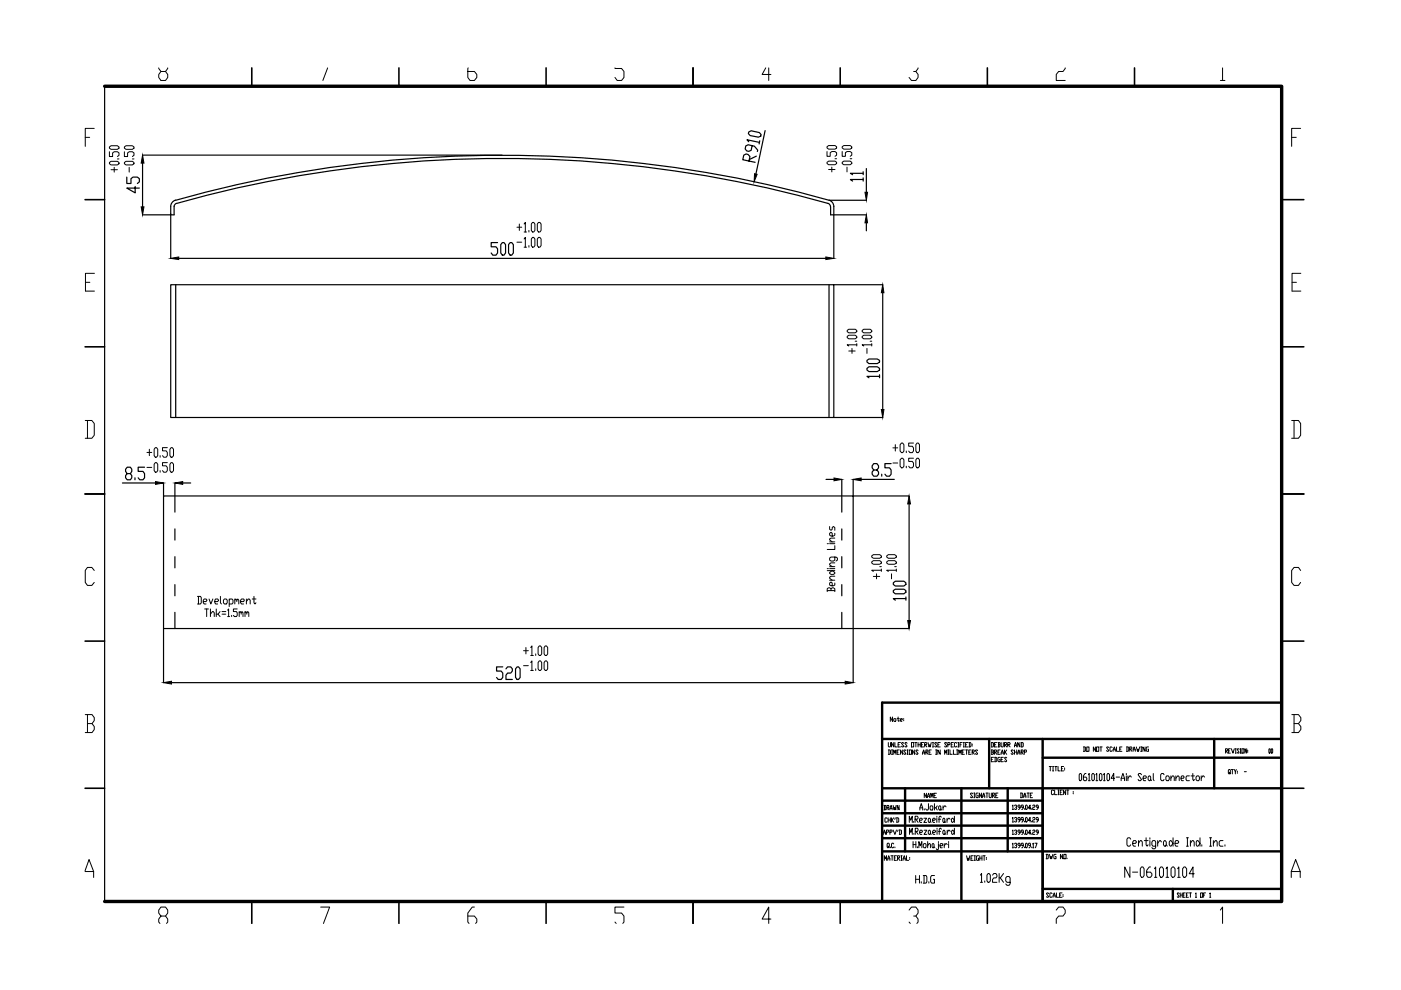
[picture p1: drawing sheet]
<svg xmlns="http://www.w3.org/2000/svg" width="297mm" height="210mm" viewBox="0 0 297 210" stroke-linecap="round" stroke-linejoin="round" font-family="sans-serif">
<!-- layer: 0 -->
<g fill="none" stroke="#000" stroke-width=".25">
<path d="M22.2 18.3v172.8M26.9 37.5v1.4h.9v-1l.4-.4h.9l.4 .4v.7l-.4 .3M28.7 39.5v1.4l-1.8-1h2.6M30.2 32.9h76.2M30.2 34.6v9.3M158.8 30.1l-.4-.5 2.6 .6M158.8 28l.5-.3 1.7 .4 .4 .4-.1 .4-.5 .2-1.8-.4-.3-.4zM158.8 34.2l.2-1-.4-.4-.4-.2-.5 .3-.2 1 2.6 .5M159.5 30.9l-.2 1-.5 .2-.5-.1-.3-.4 .1-.7 .5-.2 1.3 .3 .8 .8-.1 .3M160.4 33.1l-1.5 .7M161.1 29.8l-.1 .7M162.2 27.7l-1.9 9.2"/>
<path d="M183 38.1h-2.7l.5 .3M183 36.7h-2.7l.5 .3M183 36.4v.6M183 37.7v.7M183.7 35.7v5.1M36.2 45.6h.1M36.2 43.8v1.8M36.2 45.6v9.2M36.9 43.8v1.8h-6.7M37.2 42.4a1.42 1.42 0 0 0-1 1.4M37.3 42.5a256 256 0 0 1 138.5 0M37.9 54.8h137.2"/>
<path d="M105.5 51.4h-1.4v.9h1.1l.3 .4v.9l-.3 .5h-.7l-.4-.5M106.5 51.4h.3l.4 .5v1.7l-.4 .5h-.3l-.3-.5v-1.7zM108.2 51.4h.3l.3 .5v1.7l-.3 .5h-.3l-.4-.5v-1.7zM175.6 43.1l.2 .2 .3 .5M175.6 43.1a254.1 254.1 0 0 0-138.4 .2l-.3 .5M175.7 42.4a1.42 1.42 0 0 1 1.1 1.4M175.9 42.5h7.8M176.1 43.8v1.8h.7v-1.8M176.8 45.6v9.2M176.9 45.6h6.8M183.7 47.2v1.7M36.2 60.4h140.6v28.1h-140.6z"/>
<path d="M37.3 60.4v28.1M175.8 60.4v28.1M176.9 60.4h10.3M183.8 78.1l.4-.3h1.8l.5 .3v.3l-.5 .4h-1.8l-.4-.4zM183.8 76.4l.4-.3h1.8l.5 .3v.4l-.5 .3h-1.8l-.4-.3zM186.5 79.8h-2.7l.4 .3M186.5 79.5v.6M187.2 62.1v24.7M30.6 99.1h-1.3v.8h1l.3 .5v.9l-.3 .4h-.7l-.3-.4M176.9 88.5h10.3M185.3 99.7l-.4-.5v-.4l.4-.5h.6l.4 .5v.4l-.4 .5h-.6l-.4 .4v.4l.4 .5h.6l.4-.5v-.4l-.4-.4M188.9 98.3h-1.3v.9h1l.3 .5v.8l-.3 .5h-.6l-.4-.5"/>
<path d="M26 102.4h7M27 100.4l-.4-.5v-.4l.4-.4h.6l.3 .4v.4l-.3 .5h-.6l-.4 .4v.5l.4 .4h.6l.3-.4v-.5l-.3-.4M28.6 101.3v.4M34.7 105.2h146.2v28.1h-146.2zM34.7 102.4v2.7M37.1 102.4v2.7M37.1 105.2v3.4M37.1 112.1v2.4M37.1 118v2.4M38.7 102.4h1.7M175.1 101.6h1.7M178.5 101.6v3.5"/>
<path d="M178.5 105.2v3.4M178.5 112.1v2.4M178.5 118v2.4M180.9 101.6v3.5M181 105.2h11.7M182.6 101.6h7M186.9 100.5v.5M192.7 106.8v24.8M34.7 133.4v11.3M37.1 124v2.3M37.1 129.8v3.5M178.5 124v2.3"/>
<path d="M178.5 129.8v3.5M180.9 133.4v11.3M181 133.3h11.7M189.4 125.2l.4-.3h1.8l.5 .3v.4l-.5 .3h-1.8l-.4-.3zM189.4 123.6l.4-.4h1.8l.5 .4v.3l-.5 .3h-1.8l-.4-.3zM192.1 126.9h-2.7l.4 .4M192.1 126.6v.7M36.4 144.7h142.8M106.6 141.4h-1.3v.9h1l.3 .4v.9l-.3 .5h-.7l-.3-.5M107.3 141.8l.3-.4h.7l.3 .4v.5l-.3 .4h-.7l-.3 .5v.9h1.3M109.6 141.4h.3l.4 .4v1.8l-.4 .5h-.3l-.3-.5v-1.8z"/>
</g>
<g fill="none" stroke="#000" stroke-width=".51">
<path d="M187 156.7h84.7M209.7 156.7v10.4M221.1 156.7v34.4M257.4 156.7v10.4M271.7 149h-84.7v42M187 167.1h84.7M187 177.7h34.1M187 175h34.1M187 172.4h34.1M187 169.8h34.1M191.9 167.1v13.4M203.8 167.1v23.9"/>
<path d="M213.7 167.1v13.4M221.1 160.7h50.6M187 180.5h84.7M221.1 188.5h50.6M248.7 188.5v2.6"/>
</g>
<path d="M22.2 18.3h249.5v172.8h-249.5" fill="none" stroke="#000" stroke-width=".72"/>
<g fill="none" stroke="#000" stroke-width=".34">
<path d="M53.4 14.4v3.9M84.6 14.4v3.9M115.8 14.4v3.9M146.9 14.4v3.9M178.1 14.4v3.9M209.3 14.4v3.9M240.5 14.4v3.9M18 42.3h4.2M271.7 42.3h4.7M18 73.5h4.2M271.7 73.5h4.7M18 104.7h4.2"/>
<path d="M271.7 104.7h4.7M18 135.9h4.2M271.7 135.9h4.7M18 167.1h4.2M271.7 167.1h4.7M53.4 191.1v4.7M84.6 191.1v4.7M115.8 191.1v4.7M146.9 191.1v4.7M178.1 191.1v4.7M209.3 191.1v4.7M240.5 191.1v4.7"/>
</g>
<g fill="none" stroke="#000" stroke-width=".21">
<path d="M33.7 14.4l.4 .8M35.6 14.4l-.5 .8h-1l-.4 .6v.6l.4 .7h1l.5-.7v-.6l-.5-.6M69.5 14.4l-1 2.7M99.3 14.4l-.1 2 .5 .7h.9l.5-.7v-.6l-.5-.6h-1.4M130.4 14.4v.1h1.4l.5 .7v1.2l-.5 .7h-.9l-.5-.7M162.3 14.4l-.7 1.4h1.8M163 14.4v2.7M194.2 15.2l.4 .6v.6l-.4 .7h-.9l-.6-.7M194.6 14.4l-.4 .8h-.5M225.8 14.4l-.4 .8h-.9l-.6 .6v1.3h1.9M258.7 17.1h1M259.2 14.4v2.7"/>
<path d="M18.1 29.1h.9M20 27.2h-1.9v3.8M23.2 34.5l.3-.3h1.4l.3 .3v.2l-.3 .3h-1.4l-.3-.3zM23.2 32.2v1h.7v-.8l.3-.2h.7l.3 .2v.5l-.3 .3M23.2 31.2l.3-.3h1.4l.3 .3v.2l-.3 .3h-1.4l-.3-.3zM23.5 36h1.4M24.2 35.5v1M24.9 33.7h.3M26.4 34.5l.3-.3h1.4l.3 .3v.2l-.3 .3h-1.4l-.3-.3zM26.4 32.2v1h.7v-.8l.3-.2h.7l.3 .2v.5l-.3 .3M26.4 31.2l.3-.3h1.4l.3 .3v.2l-.3 .3h-1.4l-.3-.3zM27.4 35.5v1"/>
<path d="M28.1 33.7h.3M175.3 34.4l.4-.2h1.3l.4 .2v.3l-.4 .2h-1.3l-.4-.2zM175.3 32.1v1h.7v-.7l.4-.3h.6l.4 .3v.5l-.4 .2M175.3 31.1l.4-.2h1.3l.4 .2v.3l-.4 .2h-1.3l-.4-.2zM175.7 35.9h1.3M176.4 35.4v1M177 33.7h.4M178.6 34.4l.3-.2h1.4l.3 .2v.3l-.3 .2h-1.4l-.3-.2zM178.6 32.1v1h.6v-.7l.4-.3h.7l.3 .3v.5l-.3 .2M178.6 31.1l.3-.2h1.4l.3 .2v.3l-.3 .2h-1.4l-.3-.2zM179.6 35.4v1M180.3 33.7h.3"/>
<path d="M273.9 29.1h.9M275.8 27.2h-1.9v3.8M18.1 59.9h1M20 58h-1.9v3.7h1.9M109.6 48.2h1M109.6 51.4h1M110.1 47.5v1.4M111.1 47.5l.3-.3v2M111.1 50.7l.3-.4v2.1M111.1 49.2h.5M111.1 52.4h.5M112.1 48.9v.3"/>
<path d="M112.1 52.1v.3M112.9 47.2h.3l.2 .3v1.4l-.2 .3h-.3l-.3-.3v-1.4zM112.9 50.3h.3l.2 .4v1.4l-.2 .3h-.3l-.3-.3v-1.4zM114.2 47.2h.3l.2 .3v1.4l-.2 .3h-.3l-.3-.3v-1.4zM114.2 50.3h.3l.2 .4v1.4l-.2 .3h-.3l-.3-.3v-1.4zM273.9 59.9h1M275.8 58h-1.9v3.7h1.9M179.6 71.3l.4-.2h1.3l.4 .2v.3l-.4 .2h-1.3l-.4-.2zM179.6 70.1l.4-.3h1.3l.4 .3v.2l-.4 .3h-1.3l-.4-.3zM180 74.4h1.3M180.6 73.9v1M181.3 72.3h.4"/>
<path d="M181.7 73.1h-2.1l.4 .3M181.7 72.9v.5M182.8 71.3l.3-.2h1.4l.3 .2v.3l-.3 .2h-1.4l-.3-.2zM182.8 70.1l.3-.3h1.4l.3 .3v.2l-.3 .3h-1.4l-.3-.3zM183.8 73.9v1M184.5 72.3h.3M184.8 73.1h-2l.3 .3M184.8 72.9v.5M18.1 89.2h1.4l.5 .6v2.5l-.5 .6h-1.4M18.5 89.2v3.7M31.2 95.9h1M31.2 99.1h1"/>
<path d="M31.7 95.3v1.3M32.9 94.9h.3l.2 .4v1.3l-.2 .3h-.3l-.2-.3v-1.3zM32.9 98.1h.3l.2 .3v1.4l-.2 .3h-.3l-.2-.3v-1.4zM34 96.6v.3M34 99.8v.3M35.5 94.9h-1v.7h.7l.3 .3v.7l-.3 .3h-.5l-.2-.3M35.5 98.1h-1v.7h.7l.3 .3v.7l-.3 .3h-.5l-.2-.3M36.3 94.9h.2l.3 .4v1.3l-.3 .3h-.2l-.3-.3v-1.3zM36.3 98.1h.2l.3 .3v1.4l-.3 .3h-.2l-.3-.3v-1.4zM189.3 95h1M189.3 98.2h1M189.8 94.3v1.3"/>
<path d="M191.1 93.9h.3l.2 .4v1.3l-.2 .4h-.3l-.3-.4v-1.3zM191.1 97.2h.3l.2 .3v1.3l-.2 .4h-.3l-.3-.4v-1.3zM192.2 95.6v.4M192.2 98.8v.4M193.7 93.9h-1v.7h.7l.3 .4v.6l-.3 .4h-.5l-.2-.4M193.7 97.2h-1v.6h.7l.3 .4v.6l-.3 .4h-.5l-.2-.4M194.4 93.9h.3l.2 .4v1.3l-.2 .4h-.3l-.2-.4v-1.3zM194.4 97.2h.3l.2 .3v1.3l-.2 .4h-.3l-.2-.4v-1.3zM273.9 89.2h1.4l.5 .6v2.5l-.5 .6h-1.4M274.4 89.2v3.7M175.4 115.3h.2M175.9 111.6v.6l.3 .2 .5-.8 .3 .2v.6"/>
<path d="M175.9 115.3h1.1M175.9 114.9h1.1M177 119.3h-.8l-.3 .2v.3l.5 .3M177 118.1v.6l-.3 .3h-.5l-.3-.3v-.4l.3-.2h1l.3 .2v.4l-.3 .3M177 115.7v.8h-1.6M177 114.1h-.8l-.3 .2v.2l.5 .4M177 113.1v.4l-.3 .2h-.5l-.3-.2v-.4l.3-.2 .2 .2v.6M184.8 119.1l.4-.2h1.3l.4 .2v.3l-.4 .2h-1.3l-.4-.2zM184.8 117.9l.4-.3h1.3l.4 .3v.2l-.4 .3h-1.3l-.4-.3zM188 119.1l.3-.2h1.4l.3 .2v.3l-.3 .2h-1.4l-.3-.2zM188 117.9l.3-.3h1.4l.3 .3v.2l-.3 .3h-1.4l-.3-.3zM20 120.9l-.5-.6h-1l-.4 .6v2.6l.4 .6h1l.5-.6"/>
<path d="M41.9 126.4h.6l.2 .3v1.1l-.2 .3h-.6M42.1 126.4v1.7M43.1 127.6h.6l.2-.3-.2-.3h-.4l-.2 .3v.5l.2 .3h.4M43.4 129.1h.8M43.8 129.1v1.6M44.3 127l.4 1.1 .4-1.1M44.6 130.2l.4-.5h.2l.2 .2v.8M44.6 129.1v1.6M45.6 127.6h.5l.3-.3-.3-.3h-.4l-.1 .3v.5l.1 .3h.4M45.8 129.1v1.6M46.2 130.2l.5 .5M46.7 129.7l-.5 .5h-.4"/>
<path d="M46.7 126.4v1.4l.2 .3M47.1 129.7h.8M47.1 130.2h.8M47.6 127h.4l.2 .3v.5l-.2 .3h-.4l-.2-.3v-.5zM48.3 129.4l.2-.3v1.6M48.3 130.7h.4M48.6 127.3l.2-.3h.4l.2 .3v.5l-.2 .3h-.6M48.6 127v1.6M49.1 130.5v.2M49.8 127.3l.2-.3 .2 .3v.3M49.8 127v1.1M50.2 127.3l.2-.3 .2 .3v.8"/>
<path d="M50.3 129.1h-.8v.6h.6l.2 .2v.6l-.2 .2h-.4l-.2-.2M50.7 129.9l.2-.2 .2 .2v.3M50.7 129.7v1M51 127.6h.6l.2-.3-.2-.3h-.4l-.2 .3v.5l.2 .3h.4M51.1 129.9l.2-.2 .2 .2v.8M51.9 129.9l.2-.2 .2 .2v.3M51.9 129.7v1M52.2 127.6l.4-.6h.2l.2 .3v.8M52.2 127v1.1M52.3 129.9l.2-.2 .2 .2v.8M53.5 127h.8M53.8 126.4v1.4l.3 .3 .2-.3"/>
<path d="M111 138h1M111.5 137.3v1.3M112.5 137.3l.3-.4v2.1M112.5 139h.6M113.6 138.6v.4M114.3 136.9h.3l.3 .4v1.3l-.3 .4h-.3l-.2-.4v-1.3zM115.6 136.9h.3l.2 .4v1.3l-.2 .4h-.3l-.2-.4v-1.3zM175.4 125.2h1.6M175.4 121h1.6M175.4 120.6h.2M175.9 121.4l.5-.4 .6 .4v.2l-.3 .2h-.5l-.3-.2zM175.9 120.1h1.1"/>
<path d="M175.9 123h1.1M175.9 120.6h1.1M176.2 125.2v-.4l.5-.2 .3 .2v.6M176.2 124.8l-.6-.2-.2 .2v.6M177 123.6v.4l-.3 .2-.8-.2v-.4l.3-.2 .2 .2v.6M177 122.2h-.8l-.3 .2v.2l.5 .4M185.2 122.2h1.3M185.8 121.7v1M186.5 120.1h.4M186.9 120.9h-2.1l.4 .3M186.9 120.7v.5M189 121.7v1"/>
<path d="M189.7 120.1h.3M190 120.9h-2l.3 .3M190 120.7v.5M275.8 120.9l-.5-.6h-.9l-.5 .6v2.6l.5 .6h.9l.5-.6M18.1 151.5h1.4l.5 .6v.7l-.5 .6M18.5 153.4h1l.5 .7v.6l-.5 .6h-1.4M18.5 151.5v3.8M111 141.1h1M112.5 140.5l.3-.4v2.1M112.5 142.2h.6M113.6 141.8v.4M114.3 140.1h.3l.3 .4v1.3l-.3 .4h-.3l-.2-.4v-1.3z"/>
<path d="M115.6 140.1h.3l.2 .4v1.3l-.2 .4h-.3l-.2-.4v-1.3zM188.3 157.4l.2 1 .3-.2v-.8M188.3 159h.4l.1 .2v.6l-.1 .1h-.4M188.5 159v.9M189 159h.3M189 159.9h.3M189.1 159v.9M189.2 152v1l-.4-1v1M189.5 157.4v1l-.5-1v1M189.5 159.9v-.9l.2 .6 .2-.6v.9M189.5 152.5l.1-.1 .3 .1-.1 .5-.3-.2zM189.7 157.4v1h.5"/>
<path d="M190.2 159.5h.2M190.2 152.4h.5M190.4 152v.8l.1 .2 .2-.2M190.4 157.9h.3M190.7 159h-.5v.9h.5M190.9 152.7h.3l.1-.2-.1-.1-.3 .1v.3l.3 .2M190.9 157.4h-.5v1h.5M191.4 159v.9l-.5-.9v.9M191.6 157.6l-.3-.2-.2 .2 .5 .6-.1 .2-.4-.2M191.6 152.4v.1M191.6 152.7v.1M192.1 159.2l-.4-.2-.1 .2 .5 .6-.2 .1-.3-.1"/>
<path d="M192.3 157.6l-.4-.2v.2l.4 .6-.1 .2h-.3v-.2M192.3 159h.2M192.3 159.9h.2M192.4 159v.9M192.8 159h.5v.9h-.5zM193.3 157.4h.4v1h-.4zM193.9 159v.9l-.4-.9v.9M193.9 157.4h.5M194.2 157.4v1M194.6 159.2l-.3-.2-.1 .2 .4 .6-.1 .1-.3-.1M194.6 157.9h.5M194.6 157.4v1"/>
<path d="M195.1 157.4v1M195.4 157.9h.2M195.6 159.9l.2-.9 .2 .9M195.6 159.6h.4M195.8 157.4h-.4v1h.4M196 157.9h.4l.1-.2-.1-.3h-.4v1M196.2 157.9l.3 .5M196.3 159.5h.3l.2-.2-.2-.3h-.3v.9M196.4 159.5l.4 .4M196.8 157.4l.2 1 .1-.5 .1 .5 .2-1M197 159.5h.2M197.4 159h-.4v.9h.4"/>
<path d="M197.7 158.4h.2M197.7 157.4h.2M197.8 157.4v1M198.4 159h.2M198.4 159.9h.2M198.5 159v.9M198.6 157.6l-.3-.2-.1 .2 .4 .6-.1 .2-.3-.2M198.8 157.9h.3M199.3 157.4h-.5v1h.5M199.3 159v.9l-.5-.9v.9M200.3 159.9v-.9l.2 .6 .2-.6v.9M200.7 157.6l-.3-.2-.1 .2 .4 .6-.1 .2h-.2l-.1-.2"/>
<path d="M201 157.9h.3l.1-.2-.1-.3h-.3v1M201 159h.2M201 159.9h.2M201.1 159v.9M201.4 159v.9h.5M201.7 157.9h.2M202.1 157.4h-.4v1h.4M202.1 159v.9h.5M202.8 157.6l-.1-.2-.3 .2 .1 .8h.2l.1-.2M202.8 159h.3M202.8 159.9h.3M202.9 159v.9"/>
<path d="M203.1 158.4h.2M203.1 157.4h.2M203.2 157.4v1M203.3 159.9v-.9l.2 .6 .3-.6v.9M203.5 157.9h.3M204 157.4h-.5v1M204 159.5h.3M204.3 158.4h.2M204.3 157.4h.2M204.3 157.4v1M204.5 159h-.5v.9h.5M204.7 157.9h.2"/>
<path d="M204.7 159h.5M204.9 159v.9M205.2 157.4h-.5v1h.5M205.4 157.4h.3l.2 .2v.6l-.2 .2h-.3M205.4 159.5h.3M205.5 157.4v1M205.9 159h-.5v.9h.5M206.1 159.5h.4l.1-.2-.1-.3h-.4v.9M206.1 157.7v.2M206.1 158.1v.1M206.2 159.5l.4 .4M207.3 159.2l-.1-.2-.4 .2 .5 .6-.1 .1-.4-.1"/>
<path d="M210.2 157.4h.3l.2 .2v.6l-.2 .2h-.3M210.2 159h.3l.2 .2-.2 .3M210.3 159.5h.2l.2 .3-.2 .1h-.3M210.3 157.4v1M210.3 159v.9M210.9 159.5h.3l.1-.2-.1-.3h-.3v.9M210.9 157.9h.2M211 159.5l.3 .4M211.3 157.4h-.4v1h.4M211.6 157.4h.3l.1 .2-.1 .3M211.6 159.5h.2M211.7 157.9h.2l.1 .3-.1 .2h-.3"/>
<path d="M211.7 157.4v1M212 159h-.4v.9h.4M212.3 157.4l.1 1h.2l.1-.2v-.8M212.3 159.9l.2-.9 .2 .9M212.3 159.6h.4M213 157.9h.3l.1-.2-.1-.3h-.3v1M213 159v.9M213.1 157.9l.3 .5M213.1 159.5l.3 .4M213.4 159l-.4 .5M213.7 157.9h.3l.2-.2-.2-.3h-.3v1M213.8 157.9l.4 .5"/>
<path d="M214.8 159.2l-.3-.2-.1 .2 .4 .6-.1 .1-.3-.1M215.1 158.4l.2-1 .3 1M215.1 159.5h.5M215.1 158.1h.5M215.1 159v.9M215.6 159v.9M215.8 159.9l.2-.9 .2 .9M215.8 159.6h.4M216.2 157.4v1l-.4-1v1M216.5 157.4h.3l.2 .2v.6l-.2 .2h-.3M216.5 159.5h.3l.2-.2-.2-.3h-.3v.9M216.6 157.4v1"/>
<path d="M216.6 159.5l.4 .4M217.2 159.5h.4v-.5h-.4v.9M229.7 158.4l.5 .1v.6l-.2 .2h-.3M229.8 158.4v.9M230.4 158.4h.5v.9h-.5zM232.3 158.4v.9l-.5-.9v.9M232.5 158.4h.5v.9h-.5zM233.2 158.4h.5M233.4 158.4v.9M235.1 158.5l-.1-.1-.4 .1 .5 .6-.1 .2-.4-.2M235.8 158.5l-.1-.1-.4 .1 .1 .8 .4-.2M236 159.3l.3-.9 .2 .9"/>
<path d="M236 159h.5M236.7 158.4v.9h.5M237.4 158.8h.3M237.9 158.4h-.5v.9h.5M238.8 158.4l.5 .1v.6l-.1 .2h-.4M238.9 158.4v.9M239.5 158.8h.4l.1-.3-.5-.1v.9M239.6 158.8l.4 .5M240.2 159.3l.3-.9 .2 .9M240.2 159h.5M240.9 158.4l.3 .9 .1-.5 .1 .5 .2-.9M241.9 158.4h.2"/>
<path d="M241.9 159.3h.2M242 158.4v.9M242.8 158.4v.9l-.5-.9v.9M243.5 158.4l-.5 .1 .2 .8h.3v-.5h-.1M259.8 159.2h.4v-.4h-.4v.9M260 159.2l.3 .5M260.5 159.2h.2M260.9 158.8h-.4v.9h.4M261.1 158.8l.3 .9 .3-.9M261.9 159.7h.2M261.9 158.8h.2M262 158.8v.9"/>
<path d="M262.7 158.9l-.1-.1-.3 .1 .4 .6-.1 .2-.3-.2M262.9 159.7h.2M262.9 158.8h.2M263 158.8v.9M263.3 158.8h.4v.9h-.4zM264.3 158.8v.9l-.4-.9v.9M264.5 159v.2M264.5 159.3v.2M269.1 158.8l.2 .1-.1 .8-.2-.2zM269.6 158.8l.2 .1-.1 .8-.2-.2zM273.9 151.5h1.4l.5 .6v.7l-.5 .6M274.4 153.4h.9l.5 .7v.6l-.5 .6h-1.4"/>
<path d="M274.4 151.5v3.8M187.3 176.9l.2-.9 .2 .9M187.3 176.6h.4M187.4 170.8h.3l.1 .1-.1 .8h-.3M187.5 170.8v.9M188 176.4h.3l.1-.3-.4-.1v.9M188 171.2h.4v-.4h-.4v.9M188.1 173.6l-.1-.2h-.3l-.1 .2 .1 .7 .4-.1M188.2 171.2l.3 .5M188.3 179.4l.1 .2-.2 .1-.1-.8 .3-.1 .2 .9M188.3 173.4v.9M188.3 173.9h.5"/>
<path d="M188.7 171.7l.2-.9 .2 .9M188.7 176.4h.3l.1-.3-.4-.1v.9M188.7 171.4h.4M188.8 173.4v.9M188.8 179.6v.1M189 173.4v.9M189.1 173.9l.4 .4M189.4 170.8l.2 .9 .1-.5 .1 .5 .2-.9M189.4 176l.3 .9 .4-.9M189.5 173.4l-.5 .5M189.5 178.9l-.1-.1-.4 .1v.7l.1 .1 .4-.1M189.7 179.6v.1"/>
<path d="M189.8 173.4l-.1 .3M190.1 173.4h.3l.1 .2v.6l-.4 .1M190.2 173.4v.9M190.4 176l-.1 .3M190.6 170.8v.9l-.4-.9v.9M190.7 176l.4 .1v.6l-.1 .2h-.3M190.8 176v.9M192.8 174.4v-1.3l.3 .8 .3-.8v1.3M192.8 176.9v-1.3l.3 .9 .3-.9v1.3M193.6 178.4v1.3M193.6 179.1h.6M193.7 174.2v.2"/>
<path d="M193.8 176.7v.2M194 173.7h.5l.1-.2-.1-.4h-.5v1.3M194.1 176.3h.4l.1-.3-.1-.4h-.4v1.3M194.2 178.4v1.3M194.2 173.7l.4 .7M194.2 176.3l.4 .6M194.5 179.5v.2M194.8 179.7v-1.3l.3 .9 .4-.9v1.3M194.9 173.9h.5l.2-.2-.2-.2h-.3l-.2 .2v.5l.2 .2h.3M195 176.5h.5l.1-.2-.1-.3h-.4l-.1 .3 .1 .6h.4M195 171.7l.3-1.3 .3 1.3M195 171.3h.6"/>
<path d="M195.9 173.5h.6l-.6 .9h.6M195.9 176h.6l-.6 .9h.6M195.9 178.9h.3l.1 .2-.1 .6h-.3l-.2-.2v-.4zM196 171.5v.2M196.4 168.2v.9l-.4-.9v.9M196.6 169.1l.3-.9 .2 .9M196.6 168.8h.5M196.7 179.3l.3-.4h.1l.2 .8M196.7 178.4v1.3M196.9 170.4l-.2 1.3h-.3l-.1-.2M196.9 173.5l.4 .2v.5l-.2 .2-.3-.2zM197 176h.1l.2 .3-.2 .6-.3-.2z"/>
<path d="M197.3 174.2l.1 .2M197.3 176.7l.1 .2M197.3 170.9h.4l.1 .2-.1 .6h-.4l-.1-.2zM197.4 169.1v-.9l.2 .6 .2-.6v.9M197.7 173.9h.5l.1-.2-.1-.2h-.3l-.2 .2 .2 .7h.3M197.7 176.5h.5l.2-.2-.2-.3h-.3l-.2 .3v.4l.2 .2h.3M197.7 178.9l.3 .2-.1 .6-.3-.2zM198 168.7h.3M198 179.5l.2 .2M198.1 170.4v1.3M198.4 171.3l.3 .4M198.5 168.2h-.5v.9h.5"/>
<path d="M198.6 173.1v.2M198.6 173.5v.9M198.7 175.6v.2M198.7 176v.9M198.7 170.9l-.3 .4h-.3M199 178.9v1.1l-.2 .2-.3-.2M199 173.7h.4M199 176.3h.4M199 178.4v.2M199.2 170.9l.3 .2-.2 .6-.3-.2v-.4zM199.3 179.3h.5l.1-.2-.1-.2h-.4l-.1 .2 .1 .6h.4M199.5 171.5l.1 .2"/>
<path d="M199.6 173.3l-.2-.2-.3 .2v1.1M199.6 175.8l-.2-.2-.3 .2v1.1M199.9 170.9v.8M200 173.5l.3 .2-.1 .7-.3-.2zM200.1 176l.3 .3v.4l-.2 .2-.3-.2zM200.2 178.9v.8M200.3 174.2l.2 .2M200.4 176.7l.1 .2M200.6 171.1l-.3-.2-.4 .4M200.8 173.5v.9M200.8 179.1l-.3-.2-.3 .4M200.8 176v.9"/>
<path d="M201.1 178.4v.2M201.1 178.9v.8M201.4 173.7l-.3-.2-.3 .4M201.5 176.3l-.4-.3-.3 .5M201.9 173.5l.5 .4-.4 .5-.3-.2v-.5zM201.9 176h.2l.3 .5-.3 .4-.3-.2zM202.4 173.1v1.3M202.4 175.6v1.3M206.2 168.3l-.1-.2-.4 .2 .5 .7-.1 .1-.4-.1M206.5 169.1h.2M206.5 168.1h.2M206.6 168.1v1"/>
<path d="M207.4 168.1h-.3l-.2 .2 .2 .8h.3v-.5h-.1M208.1 168.1v1l-.5-1v1M208.3 169.1l.3-1 .2 1M208.3 168.8h.5M209 168.1h.5M209.3 168.1v1M209.7 168.1l.1 1h.3l.1-.1v-.9M210.2 161h.2M210.4 168.6l.5-.1-.1-.4h-.4v1M210.6 168.6l.3 .5M210.7 160.6h-.5v.9h.5M210.9 160.6l.4 .1v.6l-.1 .2h-.3"/>
<path d="M211 160.6v.9M211.1 168.6h.3M211.6 168.1h-.5v1h.5M212 160.6l-.4 .1 .1 .8h.3v-.5h-.1M212.3 161h.2M212.7 160.6h-.4v.9h.4M213.4 160.7l-.1-.1-.3 .1 .4 .6-.1 .2-.3-.2M214.6 170.9l.2-.2v.9M214.6 173.5l.2-.2v1M214.6 176.1l.2-.1v.9M214.6 178.9l.2-.1v.9M214.6 171.6h.3"/>
<path d="M214.6 174.3h.3M214.6 176.9h.3M214.6 179.7h.3M215.1 170.9l.3-.2 .2 .3-.3 .2M215.1 173.5l.1-.2 .4 .2-.3 .3M215.1 176.1l.3-.1 .2 .3-.3 .1M215.1 178.9l.3-.1 .2 .3-.3 .1M215.4 171.2l.2 .1-.2 .3-.3-.1M215.4 173.8l.2 .1-.2 .4-.3-.2M215.4 176.4l.2 .4-.2 .1-.3-.1M215.4 179.2l.2 .2-.2 .3-.3-.1M216.3 171.2h-.4l-.1-.2 .1-.3 .4 .2v.4l-.4 .3"/>
<path d="M216.3 173.8h-.4l-.1-.1 .1-.4 .4 .2v.4l-.4 .4M216.3 176.4h-.4l-.1-.1 .1-.3 .4 .1v.5l-.4 .3M216.3 179.2l-.5-.1 .1-.3 .4 .1v.5l-.4 .3M216.4 168.1h.3l.1 .2v.7l-.1 .1h-.3M216.5 168.1v1M217 171.2h-.4l-.1-.2 .1-.3h.3l.1 .2v.4l-.4 .3M217 173.8h-.4l-.1-.1 .1-.4h.3l.1 .2v.4l-.4 .4M217 176.4h-.4l-.1-.1 .1-.3h.3l.1 .1v.5l-.4 .3M217 179.2l-.5-.1 .1-.3h.3l.1 .1v.5l-.4 .3M217 169.1l.3-1 .2 1M217 168.8h.5M217.2 171.5v.1"/>
<path d="M217.2 174.1v.2M217.2 176.8v.1M217.2 179.6v.1M217.6 170.7l.2 .2-.1 .7-.3-.1zM217.6 173.3l.2 .2-.1 .8-.3-.2zM217.6 176l.2 .1-.1 .8-.3-.1zM217.6 178.8l.2 .1-.1 .8-.3-.1zM217.8 168.1h.4M218 168.1v1M218.4 168.6h.3M218.5 171.3h-.5l.4-.6v.9M218.5 173.9h-.5l.4-.6v1"/>
<path d="M218.5 176.6h-.5l.4-.6v.9M218.5 179.2l-.5-.1 .1-.3h.3l.1 .1v.5l-.4 .3M218.7 171.5v.1M218.7 174.1v.2M218.7 176.8v.1M218.7 179.6v.1M218.9 168.1h-.5v1h.5M218.9 170.9l.4-.2 .1 .3-.5 .3v.3h.5M218.9 173.5l.4-.2 .1 .4-.5 .2v.4h.5M218.9 176.1l.4-.1 .1 .3-.5 .3v.3h.5M218.9 178.9l.2-.1v.9M218.9 179.7h.3"/>
<path d="M219.4 178.8h.5l-.4 .9M220.1 171.2h-.3l-.1-.2 .1-.3 .3 .2v.4l-.3 .3M220.1 173.8h-.3l-.1-.1 .1-.4 .3 .2v.4l-.3 .4M220.1 176.4h-.3l-.1-.1 .1-.3 .3 .1v.5l-.3 .3M222.5 162.5h.4M222.7 162.5v.9M223.2 162.5h.2M223.2 163.4h.2M223.3 162.5v.9M223.4 167.6l-.1-.1-.4 .1v.7l.2 .2 .3-.2M223.6 167.5v1h.5M223.6 162.5h.5"/>
<path d="M223.9 162.5v.9M224.3 162.5v.9h.5M224.3 167.5h.2M224.3 168.5h.2M224.4 167.5v1M224.8 168h.2M225 163h.3M225.3 167.5h-.5v1h.5M225.5 162.5h-.5v.9h.5M225.7 162.8v.2M225.7 163.2v.1M225.9 167.5v1l-.4-1v1"/>
<path d="M226.1 167.5h.5M226.4 167.5v1M227.5 167.8v.2M227.5 168.1v.2M229 164l.3 .3v1l-.1 .2-.4-.2v-1zM230.3 164h-.3l-.3 .5v.8l.2 .2h.4l.1-.2-.1-.5h-.6M230.8 164.3l.1-.3v1.5M230.8 165.5h.3M231.6 164l.4 .3v1l-.2 .2-.3-.2v-1zM232.4 164.3l.1-.3v1.5M232.4 165.5h.3M233.3 164l.3 .3v1l-.2 .2-.3-.2v-1z"/>
<path d="M234 164.3l.1-.3v1.5M234 165.5h.3M234.9 164l.3 .3v1l-.2 .2-.3-.2v-1zM236.3 165h-.7l.5-1v1.5M236.6 164.8h.8M237.7 165.5v-.5l.4-1 .3 1v.5M237.7 165h.7M238.8 164v.3M238.8 164.5v1M239.1 164.5v1M239.7 177.9l-.2-.3h-.4l-.2 .3v1.2l.2 .3h.4l.2-.3M239.9 164.8l-.4-.3-.4 .5"/>
<path d="M240.2 178.8h.5l.3-.3-.3-.3h-.3l-.2 .3v.6l.2 .3h.3M241.4 178.8l.4-.6h.2l.2 .3v.9M241.4 178.2v1.2M242 164.3l-.2-.3h-.3l-.2 .3 .7 1-.2 .2h-.3l-.2-.2M242.4 165h.5l.2-.2-.2-.3h-.4l-.1 .3v.5l.1 .2h.4M242.6 178.2h.8M243 177.6v1.5l.2 .3 .2-.3M243.6 164.5l.4 .3v.5l-.2 .2-.4-.2v-.5zM243.8 177.6v.3M243.8 178.2v1.2M244 165.3l.1 .2M244.5 164v1.3l.2 .2"/>
<path d="M245 179.4h-.6l-.2-.3v-.6l.2-.3h.5l.1 .3v1.2l-.1 .3h-.5l-.2-.3M245.4 178.2v1.2M246.3 178.5l-.4-.3-.5 .6M246.8 164.3l-.2-.3h-.3l-.2 .3v1l.2 .2h.3l.2-.2M246.9 178.2l.4 .3v.6l-.2 .3-.4-.3v-.6zM247.3 179.1l.2 .3M247.4 164.5h.3l.2 .3v.5l-.2 .2h-.3l-.2-.2v-.5zM248.1 178.2h.2l.4 .6-.4 .6-.4-.3v-.6zM248.2 165l.4-.5h.2l.2 .3v.7M248.2 164.5v1M248.7 177.6v1.8M249.1 178.8h.6l.2-.3-.2-.3h-.4l-.2 .3v.6l.2 .3h.4"/>
<path d="M249.3 165l.4-.5h.2l.1 .3v.7M249.3 164.5v1M250.4 165h.5l.2-.2-.2-.3h-.3l-.2 .3v.5l.2 .2h.3M251.5 177.6h.5M251.5 179.4h.5M251.8 177.6v1.8M252.2 164.5h-.6l-.1 .3v.5l.1 .2h.6M252.4 178.8l.4-.6h.2l.2 .3v.9M252.4 178.2v1.2M252.5 164.5h.7M252.9 164v1.3l.2 .2 .1-.2M253.8 164.5h.3l.2 .3v.5l-.2 .2h-.3l-.2-.2v-.5z"/>
<path d="M253.8 178.2h.2l.4 .6-.4 .6h-.2l-.2-.3v-.6zM254.4 177.6v1.8M254.7 164.5v1M254.8 179.1v.3M255.4 164.8l-.4-.3-.3 .5M256.5 177.6h.4M256.5 179.4h.4M256.7 177.6v1.8M257.3 178.8l.4-.6h.2l.2 .3v.9M257.3 178.2v1.2M259.3 178.2h-.6l-.2 .3v.6l.2 .3h.6M259.7 179.1v.3"/>
<path d="M260.6 163.8l.2 .2-.2 .1-.2-.8 .4-.1 .1 .9M261.1 163.2h.4M261.3 163.2v.9M261.7 163.2l.2 .9M262.1 163.2l-.2 .4M262.3 163.5v.1M262.3 163.8v.2M263.8 163.6h.4M18 184.6l.9-2.4 1 2.6v1.3M18 184.8h1.9M34.1 194.2l-.4-.6v-.6l.4-.7h1l.5 .7v.6l-.5 .6h-1l-.4 .7v.6l.2 .3M35.1 194.2l.5 .7v.6l-.3 .3"/>
<path d="M68 192.3h1.9l-1.3 3.5M99.2 194.2h1.4l.5 .7v.6l-.3 .3M100.6 192.3h-.5l-.9 1.3v1.9l.2 .3M130.4 195.5l.2 .3M132.3 192.3h-1.9v1.3h1.4l.5 .6v1.3l-.3 .3M163.4 194.9h-1.8l1.4-2.6v3.5M187.5 182.4v-1l.2 .7 .3-.7v1M188.2 182.4l.2-1 .3 1M188.2 182.1h.5M188.9 181.4h.5M189.1 181.4v1M189.6 181.9h.2"/>
<path d="M190.1 181.4h-.5v1h.5M190.3 181.9h.4v-.5h-.4v1M190.4 181.9l.4 .5M191 181.4h.3M191 182.4h.3M191.1 181.4v1M191.5 182.4l.2-1 .2 1M191.5 182.1h.4M192.2 181.4v1h.5M192.7 193l.6-.7h.9l.4 .7v.6l-.4 .6h-.5M192.7 195.5l.3 .3M192.9 181.8v.1"/>
<path d="M192.9 182.1v.1M194.1 185.6v1.6M194.1 186.4h.8M194.2 194.2l.4 .7v.6l-.2 .3M194.9 185.6v1.6M195.3 186.9v.3M195.7 185.6h.6l.2 .3v1l-.2 .3h-.6M195.9 185.6v1.6M196.9 186.9v.3M198.1 185.6h-.6l-.2 .3v1l.2 .3h.6v-.8h-.2M204.9 181.4l.2 1 .2-.5 .1 .5 .2-1M205.9 181.9h.2"/>
<path d="M206.3 181.4h-.4v1h.4M206.5 181.4h.3M206.5 182.4h.3M206.7 181.4v1M207.5 181.4h-.4l-.1 .2 .1 .8h.4l-.1-.5M207.7 181.9h.5M207.7 181.4v1M207.9 185.5l.2-.3v1.9M207.9 187.1h.4M208.2 181.4v1M208.4 181.4h.5M208.7 181.4v1"/>
<path d="M208.8 186.8v.3M209.1 181.8v.1M209.1 182.1v.1M209.5 185.2h.2l.3 .3v1.3l-.3 .3h-.2l-.2-.3v-1.3zM210.4 185.5l.3-.3h.5l.2 .3-.2 .6h-.5l-.3 .4v.6h1M211.8 185.2v1.9M212.1 186.1l.7 1M212.8 185.2l-.7 .9h-.3M214.2 187.1h-.7l-.3-.3v-.7l.3-.3h.5l.2 .3v1.3l-.2 .3h-.5l-.3-.3M221.8 181.1h.4l.1 .2v.6l-.5 .2M221.9 181.1v1M222.3 189.5l-.1-.2-.3 .2 .4 .6-.1 .1-.3-.1"/>
<path d="M222.5 181.1l.2 1 .1-.5 .2 .5 .2-1M223.1 189.5l-.2-.2h-.2l-.1 .2 .1 .7 .4-.1M223.3 190.2l.2-.9 .2 .9M223.3 189.9h.4M223.9 181.1h-.3l-.2 .2 .2 .8h.3v-.5h-.1M223.9 193l.6-.7h.9l.4 .7v.6l-.4 .6h-.9l-.6 .7v.9M224 189.3v.9h.5M224.7 189.8h.2M225.2 189.3h-.5v.9h.5M225.3 181.1v1l-.5-1v1M225.4 189.7v.1M225.4 189.9v.2"/>
<path d="M225.6 181.1h.4v1h-.4zM226.2 181.9v.2M239.6 183.8v2.2l-1.1-2.2v2.2M240.1 184.9h1.1M242 183.8h.3l.3 .4v1.4l-.3 .4h-.3l-.2-.4v-1.4zM243.9 183.8h-.2l-.6 .7v1.1l.3 .4h.5l.3-.4v-.3l-.3-.4h-.8M244.8 184.2l.2-.4v2.2M244.8 186h.5M246.1 183.8h.3l.3 .4v1.4l-.3 .4h-.3l-.3-.4v-1.4zM247.2 184.2l.3-.4v2.2M247.2 186h.6M248.6 183.8h.2l.3 .4v1.4l-.3 .4h-.2l-.3-.4v-1.4z"/>
<path d="M249.7 184.2l.2-.4v2.2M249.7 186h.5M250 189.5l-.3-.2-.1 .2 .4 .6-.1 .1-.3-.1M250.2 189.8h.5M250.2 189.3v.9M250.7 189.3v.9M250.9 189.8h.2M251 183.8h.3l.3 .4v1.4l-.3 .4h-.3l-.3-.4v-1.4zM251.3 189.3h-.4v.9h.4M251.5 189.8h.3M252 189.3h-.5v.9h.5M252.2 189.3h.4"/>
<path d="M252.4 189.3v.9M253.2 185.3h-1.1l.8-1.5v2.2M253.4 189.5l.2-.2v.9M253.4 190.2h.3M254.6 189.3h.4v.9h-.4zM255.2 189.8h.2M255.6 189.3h-.4v.9M256.5 189.5l.1-.2v.9M256.5 190.2h.2M258.7 193l.5-.7v3.5M273.8 186.1v-1.3l.9-2.6 1 2.6v1.3M273.8 184.8h1.9"/>
</g>
<g fill="#000" stroke="#000" stroke-width=".21">
<path d="M30.2 32.9l.3 1.7h-.6zM160 36.8l.5 .2-.6 1.5zM29.9 43.9h.6l-.3 1.7zM36.2 54.8l1.7-.3v.5zM175.1 54.5l1.7 .3-1.7 .2zM183.7 45.6l.2 1.6h-.5zM183.4 40.8h.5l-.2 1.7zM187.2 60.4l.2 1.7h-.5zM186.9 86.8h.5l-.2 1.7zM33 102.1l1.7 .3-1.7 .3zM37.1 102.4l1.6-.3v.6zM176.8 101.3l1.7 .3-1.7 .3z"/>
<path d="M180.9 101.6l1.7-.3v.6zM192.7 105.2l.3 1.6h-.6zM192.4 131.6h.6l-.3 1.7zM34.7 144.7l1.7-.3v.6zM179.2 144.4l1.7 .3-1.7 .3z"/>
</g>
</svg>
